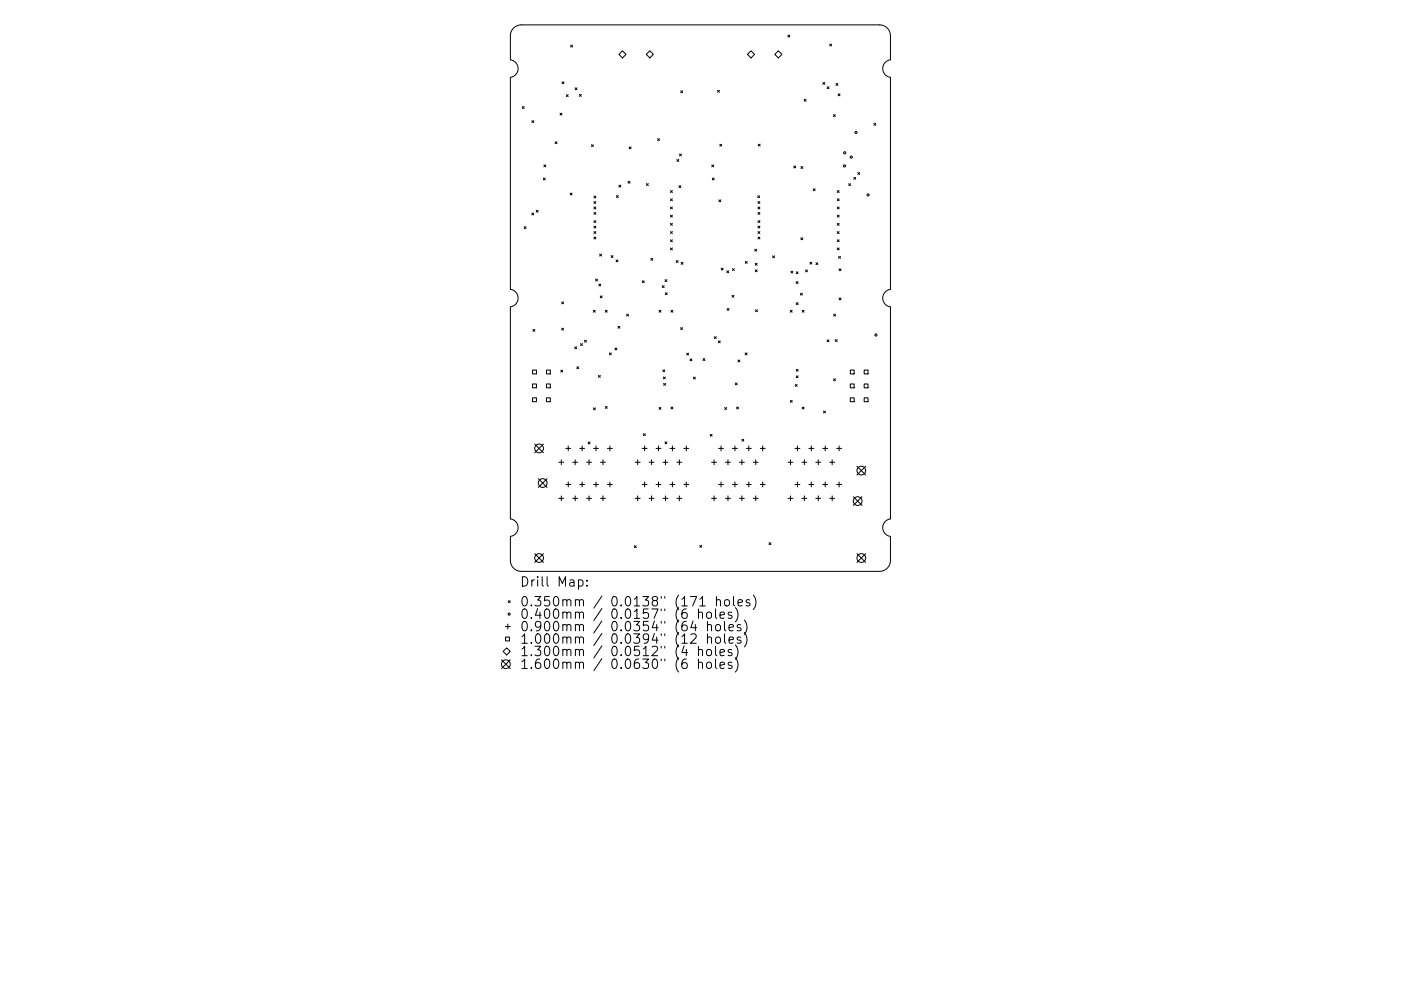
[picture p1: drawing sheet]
<svg xmlns="http://www.w3.org/2000/svg" width="297mm" height="210mm" viewBox="0 0 297 210" stroke-linecap="round" stroke-linejoin="round" font-family="sans-serif">
<defs><g id="words">
<g font-size="2.8">
<text x="110.2" y="124.5">Drill Map:</text>
<text x="110.2" y="128.7">0.350mm / 0.0138&quot; (171 holes)</text>
<text x="110.2" y="131.3">0.400mm / 0.0157&quot; (6 holes)</text>
<text x="110.2" y="133.9">0.900mm / 0.0354&quot; (64 holes)</text>
<text x="110.2" y="136.6">1.000mm / 0.0394&quot; (12 holes)</text>
<text x="110.2" y="139.2">1.300mm / 0.0512&quot; (4 holes)</text>
<text x="110.2" y="141.9">1.600mm / 0.0630&quot; (6 holes)</text>
</g>
</g></defs>
<g fill="none" stroke="#000" stroke-width=".21">
<path d="M108.9 6l.8-.6 .8-.1h76a2.32 2.32 0 0 1 2.3 2.3v5.1a1.87 1.87 0 0 0-1.6 1.9 1.87 1.87 0 0 0 1.6 1.8v45a1.87 1.87 0 0 0-1.6 1.9 1.87 1.87 0 0 0 1.6 1.8v45a1.87 1.87 0 0 0-1.6 1.8 1.87 1.87 0 0 0 1.6 1.9v5.1a2.32 2.32 0 0 1-2.3 2.3h-76a2.32 2.32 0 0 1-2.3-2.3v-5.1a1.87 1.87 0 0 0 1.6-1.9 1.87 1.87 0 0 0-1.6-1.8v-45a1.87 1.87 0 0 0 1.6-1.8 1.87 1.87 0 0 0-1.6-1.9v-45a1.87 1.87 0 0 0 1.6-1.8 1.87 1.87 0 0 0-1.6-1.9v-5.3l.2-.8zM119.2 17.4l.4 .4M119.6 17.4l-.4 .4M121 9.6l.4 .4M121.4 9.6l-.4 .4M121.9 18.6l.4 .4M122.3 18.6l-.4 .4M131.2 11.5l.8-.7 .7 .7-.7 .8zM137 11.5l.8-.7 .7 .7-.7 .8zM144.3 19.3l.4 .4M144.7 19.3l-.4 .4M152.1 19.2l.4 .4"/>
<path d="M152.5 19.2l-.4 .4M158.5 11.5l.7-.7 .8 .7-.8 .8zM164.3 11.5l.7-.7 .8 .7-.8 .8zM167 7.5l.5 .4M167.5 7.5l-.5 .4M174.5 17.5l.4 .4M174.9 17.5l-.4 .4M175.4 18.4l.4 .4M175.8 18.4l-.4 .4M175.9 9.4l.4 .4M176.3 9.4l-.4 .4M177.2 17.7l.5 .4"/>
<path d="M177.7 17.7l-.5 .4M177.7 19.9l.4 .4M178.1 19.9l-.4 .4M110.7 22.6l.4 .4M111.1 22.6l-.4 .4M112.8 25.6l.4 .4M113.2 25.6l-.4 .4M115.2 37.8l.4 .4M115.3 35l.4 .4M115.6 37.8l-.4 .4M115.7 35l-.4 .4M117.7 30.1l.4 .4"/>
<path d="M118.1 30.1l-.4 .4M118.7 24l.4 .4M119.1 24l-.4 .4M120.1 20.1l.4 .4M120.5 20.1l-.4 .4M122.8 20l.5 .4M123.3 20l-.5 .4M125.4 30.7l.4 .4M125.8 30.7l-.4 .4M131.2 39.3l.4 .4M131.6 39.3l-.4 .4M133.2 38.5l.4 .4"/>
<path d="M133.4 31.2l.4 .4M133.6 38.5l-.4 .4M133.8 31.2l-.4 .4M137.1 38.9l.4 .5M137.5 38.9l-.4 .5M139.4 29.4l.4 .4M139.8 29.4l-.4 .4M143.5 33.8l.4 .5M143.9 33.8l-.4 .5M144 39.4l.4 .4M144.1 32.7l.4 .4M144.4 39.4l-.4 .4"/>
<path d="M144.5 32.7l-.4 .4M150.9 35l.4 .4M151 37.8l.4 .4M151.3 35l-.4 .4M151.4 37.8l-.4 .4M152.6 30.6l.4 .4M153 30.6l-.4 .4M160.8 30.6l.4 .4M161.2 30.6l-.4 .4M168.3 35.2l.4 .4M168.7 35.2l-.4 .4M169.8 35.3l.4 .4"/>
<path d="M170.2 35.3l-.4 .4M170.5 21.1l.4 .4M170.9 21.1l-.4 .4M176.7 24.3l.4 .4M177.1 24.3l-.4 .4M179.9 39l.4 .4M180.3 39l-.4 .4M181 37.6l.4 .4M181.4 37.6l-.4 .4M181.9 36.6l.4 .4M182.3 36.6l-.4 .4M185.3 26.2l.4 .4"/>
<path d="M185.7 26.2l-.4 .4M111.1 48.1l.4 .4M111.5 48.1l-.4 .4M112.7 45.2l.5 .4M113.2 45.2l-.5 .4M113.7 44.6l.4 .4M114.1 44.6l-.4 .4M120.9 41l.4 .4M121.3 41l-.4 .4M125.9 41.6l.4 .4M125.9 42.8l.4 .4M125.9 43.9l.4 .4"/>
<path d="M125.9 45.1l.4 .4M125.9 46.8l.4 .4M125.9 48l.4 .4M125.9 49.1l.4 .4M125.9 50.3l.4 .4M126.3 59.2l.4 .4M126.3 41.6l-.4 .4M126.3 42.8l-.4 .4M126.3 43.9l-.4 .4M126.3 45.1l-.4 .4M126.3 46.8l-.4 .4M126.3 48l-.4 .4"/>
<path d="M126.3 49.1l-.4 .4M126.3 50.3l-.4 .4M126.7 59.2l-.4 .4M127.1 53.9l.4 .4M127.5 53.9l-.4 .4M129.6 54.2l.4 .4M130 54.2l-.4 .4M130.6 55.1l.4 .4M130.7 41.5l.4 .4M131 55.1l-.4 .4M131.1 41.5l-.4 .4M136.2 59.6l.4 .4"/>
<path d="M136.6 59.6l-.4 .4M138 54.8l.4 .4M138.4 54.8l-.4 .4M141 59.3l.4 .4M141.4 59.3l-.4 .4M142.2 47.4l.4 .4M142.2 40.4l.4 .4M142.2 42.2l.4 .4M142.2 43.9l.4 .4M142.2 45.7l.4 .4M142.2 49.1l.4 .4M142.2 50.9l.4 .4"/>
<path d="M142.2 52.6l.4 .4M142.6 40.4l-.4 .4M142.6 42.2l-.4 .4M142.6 43.9l-.4 .4M142.6 45.7l-.4 .4M142.6 47.4l-.4 .4M142.6 49.1l-.4 .4M142.6 50.9l-.4 .4M142.6 52.6l-.4 .4M143.4 55.3l.4 .4M143.8 55.3l-.4 .4M144.4 55.7l.4 .4"/>
<path d="M144.8 55.7l-.4 .4M152.4 42.4l.4 .4M152.8 42.4l-.4 .4M152.9 56.9l.4 .4M153.3 56.9l-.4 .4M154.1 57.5l.4 .4M154.5 57.5l-.4 .4M155.3 57l.4 .4M155.7 57l-.4 .4M158 55.5l.4 .4M158.4 55.5l-.4 .4M160 52.9l.4 .4"/>
<path d="M160.1 55.9l.4 .4M160.1 57.3l.4 .4M160.4 52.9l-.4 .4M160.5 55.9l-.4 .4M160.5 57.3l-.4 .4M160.6 41.5l.4 .4M160.7 49.1l.4 .4M160.7 42.8l.4 .4M160.7 43.9l.4 .4M160.7 45.1l.4 .4M160.7 46.8l.4 .4M160.7 48l.4 .4"/>
<path d="M160.7 50.3l.4 .4M161 41.5l-.4 .4M161.1 49.1l-.4 .4M161.1 42.8l-.4 .4M161.1 43.9l-.4 .4M161.1 45.1l-.4 .4M161.1 46.8l-.4 .4M161.1 48l-.4 .4M161.1 50.3l-.4 .4M163.8 54.3l.4 .4M164.2 54.3l-.4 .4M167.7 57.5l.4 .4"/>
<path d="M168.1 57.5l-.4 .4M168.8 59.7l.4 .5M168.8 57.7l.4 .4M169.2 59.7l-.4 .5M169.2 57.7l-.4 .4M169.8 50.5l.4 .4M170.2 50.5l-.4 .4M170.8 57.3l.4 .4M171.2 57.3l-.4 .4M171.7 55.6l.4 .4M172.1 55.6l-.4 .4M172.4 40.1l.4 .4"/>
<path d="M172.8 40.1l-.4 .4M173 55.7l.4 .4M173.4 55.7l-.4 .4M177.5 40.4l.4 .4M177.5 42.2l.4 .4M177.5 43.9l.4 .4M177.5 45.7l.4 .4M177.5 47.4l.4 .4M177.5 49.1l.4 .4M177.5 50.9l.4 .4M177.5 52.6l.4 .4M177.8 54.4l.4 .4"/>
<path d="M177.9 57l.4 .4M177.9 50.9l-.4 .4M177.9 40.4l-.4 .4M177.9 42.2l-.4 .4M177.9 43.9l-.4 .4M177.9 45.7l-.4 .4M177.9 47.4l-.4 .4M177.9 49.1l-.4 .4M177.9 52.6l-.4 .4M178.2 54.4l-.4 .4M178.3 57l-.4 .4M112.9 78.5h.8v.8h-.8z"/>
<path d="M113 69.9l.4 .4M113.4 69.9l-.4 .4M115.9 78.5h.8v.8h-.8zM118.9 78.5l.4 .4M119.1 69.6l.4 .4M119.1 64.1l.4 .4M119.3 78.5l-.4 .4M119.5 69.6l-.4 .4M119.5 64.1l-.4 .4M121.8 73.6l.5 .4M122.3 73.6l-.5 .4M122.3 77.8l.4 .4"/>
<path d="M122.7 77.8l-.4 .4M123.1 72.9l.4 .4M123.5 72.9l-.4 .4M123.9 72.2l.4 .4M124.3 72.2l-.4 .4M125.8 65.8l.4 .4M126.2 65.8l-.4 .4M126.9 79.7l.4 .4M127 60.3l.4 .4M127.3 62.8l.4 .4M127.3 79.7l-.4 .4M127.4 60.3l-.4 .4"/>
<path d="M127.7 62.8l-.4 .4M128.3 65.8l.4 .4M128.7 65.8l-.4 .4M129.2 74.9l.4 .4M129.6 74.9l-.4 .4M130.4 73.8l.4 .4M130.8 73.8l-.4 .4M131 69.2l.4 .4M131.4 69.2l-.4 .4M132.8 66.7l.5 .4M133.3 66.7l-.5 .4M139.7 65.8l.4 .4"/>
<path d="M140.1 65.8l-.4 .4M140.4 60.6l.4 .4M140.5 78.5l.4 .4M140.6 80l.5 .4M140.8 60.6l-.4 .4M140.9 78.5l-.4 .4M141.1 80l-.5 .4M141.1 62.1l.4 .4M141.5 62.1l-.4 .4M142.3 65.8l.4 .4M142.7 65.8l-.4 .4M144.3 69.5l.4 .4"/>
<path d="M144.7 69.5l-.4 .4M145.6 74.9l.4 .4M146 74.9l-.4 .4M146.3 76.1l.4 .5M146.7 76.1l-.4 .5M149 76.1l.4 .4M149.4 76.1l-.4 .4M151.5 71.4l.4 .4M151.9 71.4l-.4 .4M152.3 72.3l.4 .4M152.7 72.3l-.4 .4M154.2 65.4l.4 .4"/>
<path d="M154.6 65.4l-.4 .4M155.2 62.7l.4 .4M155.6 62.7l-.4 .4M156.5 76.4l.4 .4M156.9 76.4l-.4 .4M158 74.9l.4 .4M158.4 74.9l-.4 .4M160.2 65.7l.4 .4M160.6 65.7l-.4 .4M167.5 65.8l.5 .4M168 65.8l-.5 .4M168.8 78.4l.4 .4"/>
<path d="M168.8 79.7l.4 .4M168.8 64.2l.4 .4M169.2 78.4l-.4 .4M169.2 79.7l-.4 .4M169.2 64.2l-.4 .4M169.7 62.2l.4 .4M170.1 65.8l.4 .4M170.1 62.2l-.4 .4M170.5 65.8l-.4 .4M175.4 72.1l.4 .4M175.8 72.1l-.4 .4M176.7 66.7l.5 .4"/>
<path d="M177.1 72l.4 .5M177.2 66.7l-.5 .4M177.5 72l-.4 .5M177.9 63.2l.4 .4M178.3 63.2l-.4 .4M180.3 78.5h.8v.8h-.8zM183.2 78.5h.8v.8h-.8zM112.9 81.5h.8v.8h-.8zM112.9 84.4h.8v.8h-.8zM113.4 94.2l1.8 1.9M115.2 94.2l-1.8 1.9M115.9 81.5h.8v.8h-.8z"/>
<path d="M115.9 84.4h.8v.8h-.8zM118.5 98.1h1M119 97.6v1M120 95.1h1M120.5 94.6v1.1M121.4 98.1h1.1M121.9 97.6v1M122.9 95.1h1M123.4 94.6v1.1M124.4 98.1h1M124.7 93.8l.4 .4M124.9 97.6v1"/>
<path d="M125.1 93.8l-.4 .4M125.8 86.5l.4 .4M125.8 95.1h1.1M126.2 86.5l-.4 .4M126.4 94.6v1.1M127.3 98.1h1.1M127.8 97.6v1M128.3 86.2l.4 .4M128.7 86.2l-.4 .4M128.8 95.1h1M129.3 94.6v1.1M134.7 98.1h1"/>
<path d="M135.2 97.6v1M136.2 95.1h1M136.4 92l.4 .4M136.7 94.6v1.1M136.8 92l-.4 .4M137.6 98.1h1.1M138.1 97.6v1M139.1 95.1h1M139.6 94.6v1.1M139.7 86.4l.4 .4M140.1 86.4l-.4 .4M140.6 98.1h1"/>
<path d="M140.7 81.4l.4 .4M141 93.7l.4 .5M141.1 97.6v1M141.1 81.4l-.4 .4M141.4 93.7l-.4 .5M142 95.1h1.1M142.3 86.4l.4 .4M142.6 94.6v1.1M142.7 86.4l-.4 .4M143.5 98.1h1.1M144 97.6v1M145 95.1h1"/>
<path d="M145.5 94.6v1.1M147 80l.4 .4M147.4 80l-.4 .4M150.6 92.2l.4 .4M150.9 98.1h1M151 92.2l-.4 .4M151.4 97.6v1M152.4 95.1h1M152.9 94.6v1.1M153.7 86.5l.4 .4M153.8 98.1h1.1M154.1 86.5l-.4 .4"/>
<path d="M154.3 97.6v1M155.3 95.1h1M155.8 94.6v1.1M155.9 81.3l.4 .4M156.2 86.4l.4 .4M156.3 81.3l-.4 .4M156.6 86.4l-.4 .4M156.8 98.1h1M157.3 93.2l.4 .4M157.3 97.6v1M157.7 93.2l-.4 .4M158.2 95.1h1.1"/>
<path d="M158.8 94.6v1.1M159.7 98.1h1.1M160.2 97.6v1M161.2 95.1h1M161.7 94.6v1.1M167.1 98.1h1M167.6 84.9l.4 .5M167.6 97.6v1M168 84.9l-.4 .5M168.5 95.1h1.1M168.6 81.6l.4 .4M169 81.6l-.4 .4"/>
<path d="M169.1 94.6v1.1M170 98.1h1.1M170.1 86.4l.4 .4M170.5 86.4l-.4 .4M170.5 97.6v1M171.5 95.1h1M172 94.6v1.1M173 98.1h1M173.5 97.6v1M174.4 95.1h1.1M174.6 87.2l.4 .4M175 94.6v1.1"/>
<path d="M175 87.2l-.4 .4M175.9 98.1h1.1M176.4 97.6v1M176.7 80.4l.4 .4M177.1 80.4l-.4 .4M177.4 95.1h1M177.9 94.6v1.1M180.3 81.5h.8v.8h-.8zM180.3 84.4h.8v.8h-.8zM181.7 98.9l1.8 1.9M183.2 81.5h.8v.8h-.8zM183.2 84.4h.8v.8h-.8z"/>
<path d="M183.5 98.9l-1.8 1.9M113.4 117.5l1.8 1.8M114.1 101.6l1.9 1.8M115.2 117.5l-1.8 1.8M116 101.6l-1.9 1.8M118.5 105.7h1M119 105.2v1.1M120 102.8h1M120.5 102.3v1M121.4 105.7h1.1M121.9 105.2v1.1M122.9 102.8h1"/>
<path d="M123.4 102.3v1M124.4 105.7h1M124.9 105.2v1.1M125.8 102.8h1.1M126.4 102.3v1M127.3 105.7h1.1M127.8 105.2v1.1M128.8 102.8h1M129.3 102.3v1M134.5 115.8l.4 .4M134.7 105.7h1M134.9 115.8l-.4 .4"/>
<path d="M135.2 105.2v1.1M136.2 102.8h1M136.7 102.3v1M137.6 105.7h1.1M138.1 105.2v1.1M139.1 102.8h1M139.6 102.3v1M140.6 105.7h1M141.1 105.2v1.1M142 102.8h1.1M142.6 102.3v1M143.5 105.7h1.1"/>
<path d="M144 105.2v1.1M145 102.8h1M145.5 102.3v1M148.4 115.7l.4 .4M148.8 115.7l-.4 .4M150.9 105.7h1M151.4 105.2v1.1M152.4 102.8h1M152.9 102.3v1M153.8 105.7h1.1M154.3 105.2v1.1M155.3 102.8h1"/>
<path d="M155.8 102.3v1M156.8 105.7h1M157.3 105.2v1.1M158.2 102.8h1.1M158.8 102.3v1M159.7 105.7h1.1M160.2 105.2v1.1M161.2 102.8h1M161.7 102.3v1M163 115.1l.4 .5M163.4 115.1l-.4 .5M167.1 105.7h1"/>
<path d="M167.6 105.2v1.1M168.5 102.8h1.1M169.1 102.3v1M170 105.7h1.1M170.5 105.2v1.1M171.5 102.8h1M172 102.3v1M173 105.7h1M173.5 105.2v1.1M174.4 102.8h1.1M175 102.3v1M175.9 105.7h1.1"/>
<path d="M176.4 105.2v1.1M177.4 102.8h1M177.9 102.3v1M180.9 105.4l1.9 1.8M181.7 117.5l1.8 1.8M182.8 105.4l-1.9 1.8M183.5 117.5l-1.8 1.8M106.3 140l1.9 1.8M106.7 138.2l.7-.7 .8 .7-.8 .8zM107.1 132.9h1.1M107.2 135.2h.8v.8h-.8zM107.7 132.4v1.1"/>
<path d="M107.8 127.4l.4 .5M108.2 127.4l-.4 .5M108.2 140l-1.9 1.8M122.7 123.1l.5-.1 .4 .4v.6l-.2 .3h-.7M124.5 124.2v.2M124.5 123.1v.2M146.5 134.7l.3-.2 .6 .1a.54 .54 0 0 1 .1 .7l-1.1 1.2h1.2M146.9 131.7l-.4 1.5h1.2M148.1 130.1a.5 .5 0 0 1 .8 0v1.1M148.1 138a.5 .5 0 0 1 .8 .1v1M148.1 129.2v2M148.1 137.1v2"/>
<path d="M148.1 139.8v2M148.4 128.6h1.1M149.9 130.1a.54 .54 0 0 1 .5-.2 .54 .54 0 0 1 .5 .3l-.1 .8a.54 .54 0 0 1-.6 .2 .54 .54 0 0 1-.4-.4zM149.9 138a.54 .54 0 0 1 .5-.2 .54 .54 0 0 1 .5 .4l-.1 .7a.54 .54 0 0 1-.6 .2 .54 .54 0 0 1-.4-.4zM150 132.7a.5 .5 0 0 1 .9 .1v1M150 135.3a.5 .5 0 0 1 .9 .1v1.1M150 131.8v2M150 134.5v2M151.7 129.2v1.7l.3 .3M151.7 137.1v1.7l.3 .3M151.7 139.8v1.7l.3 .3M151.8 132.7l.1-.1a.54 .54 0 0 1 .9 .3l-.1 .7a.54 .54 0 0 1-.6 .2 .54 .54 0 0 1-.4-.3z"/>
<path d="M151.8 135.3l.1-.1a.54 .54 0 0 1 .9 .3l-.1 .8a.54 .54 0 0 1-.6 .2 .54 .54 0 0 1-.4-.4zM151.9 127.4l.3-.2 .5 .1 .1 1.3M151.9 126.6v2M152.7 130.5l.9-.2-.1-.3-.6-.1-.2 .2 .1 1h.7M152.7 138.5l.9-.2-.1-.4-.6-.1-.2 .3 .1 .9h.7M153.6 131.8v1.8l.3 .2M153.6 134.5v1.7l.3 .3M153.7 127.4l.3-.2a.54 .54 0 0 1 .7 .4l-.1 .8a.54 .54 0 0 1-.6 .2 .54 .54 0 0 1-.4-.4zM154.6 133.2l.9-.2-.1-.4-.5-.1-.3 .3 .1 .9h.7M154.6 135.8l.9-.2-.1-.4-.5-.1-.3 .3 .1 1h.7M155.1 130l-.4-.1-.3 .2 .1 .3 .6 .2v.5h-.7M155.1 137.9l-.4-.1-.3 .3 .1 .3 .6 .1v.5h-.7"/>
<path d="M155.5 126.6v1.7l.3 .3M155.9 128.9a2.29 2.29 0 0 1 0 3.1M155.9 136.8a2.29 2.29 0 0 1 0 3.1M155.9 139.5a2.29 2.29 0 0 1 0 3.1M156.5 127.9l.9-.2-.1-.4-.5-.1-.3 .3 .1 1h.7M157 132.6l-.4-.1-.3 .3 .1 .3 .6 .2v.4h-.7M157 135.2l-.4-.1-.3 .3 .1 .3 .6 .2v.5h-.7M157.8 131.6a2.29 2.29 0 0 1 0 3M157.8 134.2a2.29 2.29 0 0 1 0 3M158.9 127.3l-.4-.1-.3 .3 .1 .3 .6 .2v.5h-.7M159.7 126.3a2.29 2.29 0 0 1 0 3M148.1 140.7a.5 .5 0 0 1 .8 .1v1"/>
<path d="M149.9 140.7a.54 .54 0 0 1 .5-.2 .54 .54 0 0 1 .5 .4l-.1 .7a.54 .54 0 0 1-.6 .2 .54 .54 0 0 1-.4-.4zM152.7 141.2l.9-.2-.1-.4-.6-.1-.2 .3 .1 .9h.7M155.1 140.6l-.4-.1-.3 .3 .1 .3 .6 .2v.4h-.7"/>
<circle cx="179.1" cy="35.2" r=".23"/>
<circle cx="179.1" cy="32.4" r=".23"/>
<circle cx="180.5" cy="33.3" r=".23"/>
<circle cx="181.5" cy="28.1" r=".23"/>
<circle cx="184.1" cy="41.4" r=".23"/>
<circle cx="185.7" cy="71.1" r=".23"/>
<circle cx="114.3" cy="95.1" r=".93"/>
<circle cx="182.6" cy="99.8" r=".93"/>
<circle cx="114.3" cy="118.4" r=".93"/>
<circle cx="115.1" cy="102.5" r=".93"/>
<circle cx="181.8" cy="106.3" r=".93"/>
<circle cx="182.6" cy="118.4" r=".93"/>
<circle cx="107.9" cy="130.3" r=".23"/>
<circle cx="107.3" cy="140.9" r=".93"/>
</g>
<use href="#words"/>
</svg>
